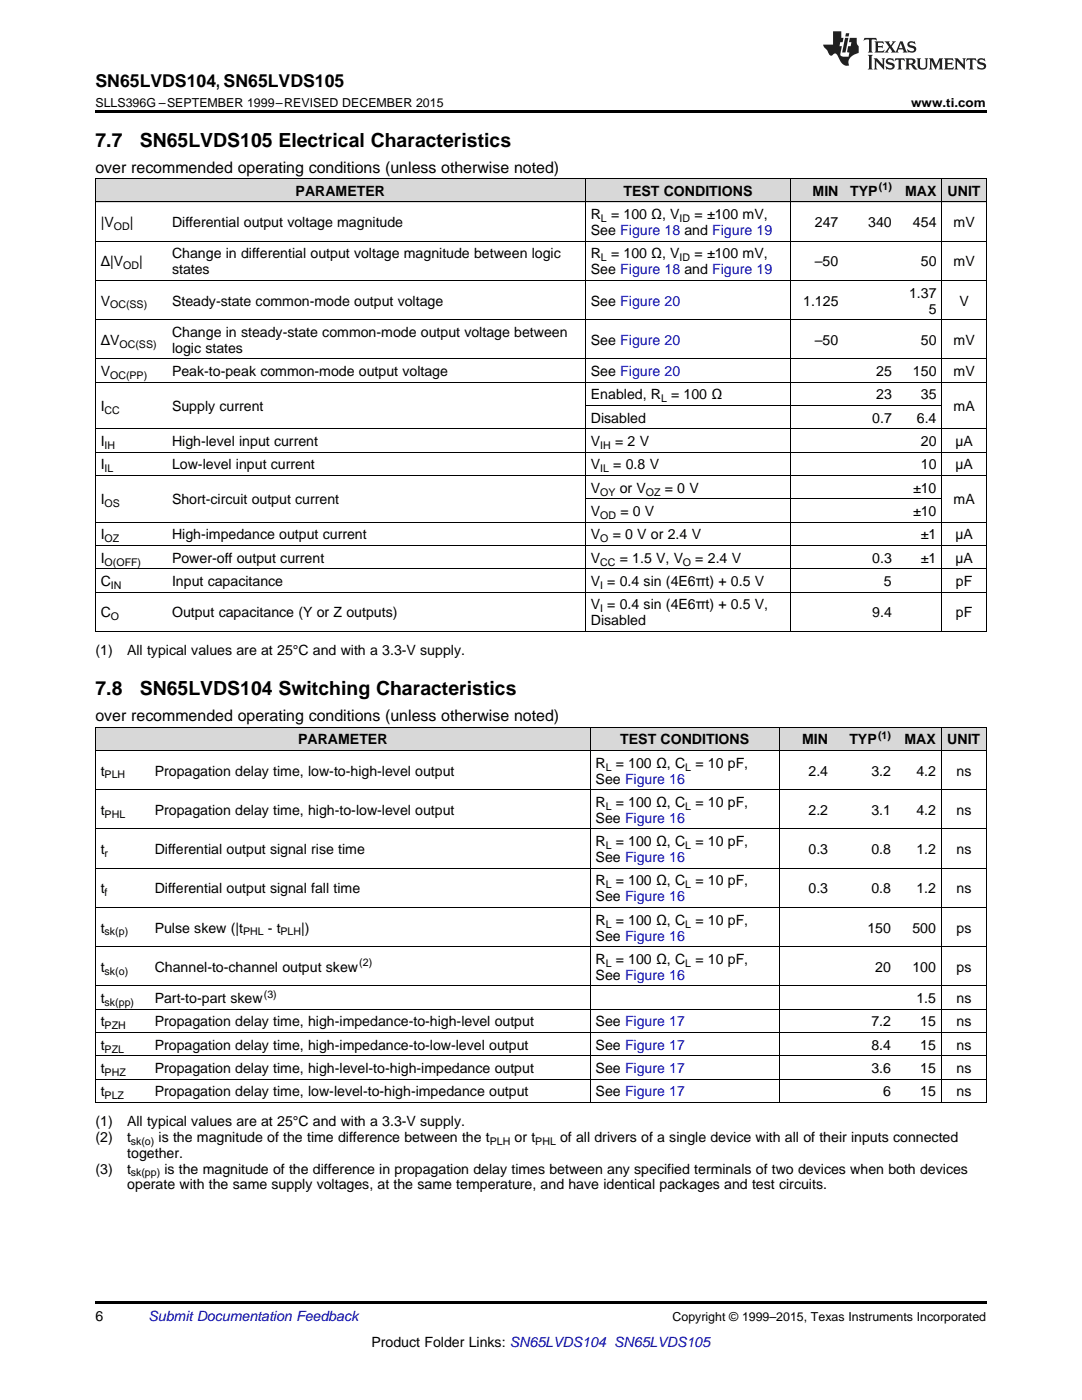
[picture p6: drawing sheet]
<svg xmlns="http://www.w3.org/2000/svg" width="216mm" height="279mm" viewBox="0 0 216 279" stroke-linecap="round" stroke-linejoin="round" font-family="sans-serif">
<defs><g id="words">
<g font-size="3.9">
<text x="19" y="29.3">7.7</text>
<text x="27.9" y="29.3">SN65LVDS105 Electrical Characteristics</text>
<text x="19" y="138.7">7.8</text>
<text x="27.9" y="138.7">SN65LVDS104 Switching Characteristics</text>
</g>
<text font-size="3.5" x="19" y="17.3">SN65LVDS104, SN65LVDS105</text>
<g font-size="3.2">
<text x="19" y="34.4">over recommended operating conditions (unless otherwise noted)</text>
<text x="19" y="143.9">over recommended operating conditions (unless otherwise noted)</text>
</g>
<g font-size="2.8">
<text x="59" y="39.1">PARAMETER</text>
<text x="124.4" y="39.1">TEST CONDITIONS</text>
<text x="162.1" y="39.1">MIN</text>
<text x="169.7" y="39.1">TYP</text>
<text x="180.6" y="39.1">MAX</text>
<text x="189.1" y="39.1">UNIT</text>
<text x="20.1" y="45.3">|V</text>
<text x="25.9" y="45.3">|</text>
<text x="34.3" y="45.3">Differential output voltage magnitude</text>
<text x="117.9" y="43.7">R</text>
<text x="117.9" y="46.9">See Figure 18 and Figure 19</text>
<text x="121.9" y="43.7">= 100 Ω, V</text>
<text x="138.6" y="43.7">= ±100 mV,</text>
<text x="162.6" y="45.3">247</text>
<text x="173.2" y="45.3">340</text>
<text x="182.2" y="45.3">454</text>
<text x="190.3" y="45.3">mV</text>
<text x="20.1" y="53.2">Δ|V</text>
<text x="27.8" y="53.2">|</text>
<text x="34.3" y="51.6">Change in differential output voltage magnitude between logic</text>
<text x="117.9" y="51.6">R</text>
<text x="121.9" y="51.6">= 100 Ω, V</text>
<text x="138.6" y="51.6">= ±100 mV,</text>
<text x="162.6" y="53.2">–50</text>
<text x="183.8" y="53.2">50</text>
<text x="190.3" y="53.2">mV</text>
<text x="34.3" y="54.8">states</text>
<text x="117.9" y="54.8">See Figure 18 and Figure 19</text>
<text x="181.4" y="59.4">1.37</text>
<text x="20.1" y="61">V</text>
<text x="34.3" y="61">Steady-state common-mode output voltage</text>
<text x="117.9" y="61">See Figure 20</text>
<text x="160.3" y="61">1.125</text>
<text x="185.3" y="62.6">5</text>
<text x="191.5" y="61">V</text>
<text x="20.1" y="68.8">ΔV</text>
<text x="34.3" y="67.2">Change in steady-state common-mode output voltage between</text>
<text x="34.3" y="70.4">logic states</text>
<text x="117.9" y="68.8">See Figure 20</text>
<text x="162.6" y="68.8">–50</text>
<text x="183.8" y="68.8">50</text>
<text x="190.3" y="68.8">mV</text>
<text x="20.1" y="75.1">V</text>
<text x="34.3" y="75.1">Peak-to-peak common-mode output voltage</text>
<text x="117.9" y="75.1">See Figure 20</text>
<text x="174.8" y="75.1">25</text>
<text x="182.2" y="75.1">150</text>
<text x="190.3" y="75.1">mV</text>
<text x="20.1" y="82.1">I</text>
<text x="34.3" y="82.1">Supply current</text>
<text x="117.9" y="79.7">Enabled, R</text>
<text x="133.9" y="79.7">= 100 Ω</text>
<text x="174.8" y="79.7">23</text>
<text x="183.8" y="79.7">35</text>
<text x="190.3" y="82.1">mA</text>
<text x="20.1" y="89">I</text>
<text x="34.3" y="89">High-level input current</text>
<text x="117.9" y="84.4">Disabled</text>
<text x="117.9" y="89">V</text>
<text x="122.7" y="89">= 2 V</text>
<text x="174.1" y="84.4">0.7</text>
<text x="183" y="84.4">6.4</text>
<text x="183.8" y="89">20</text>
<text x="190.6" y="89">µA</text>
<text x="20.1" y="93.7">I</text>
<text x="34.3" y="93.7">Low-level input current</text>
<text x="117.9" y="93.7">V</text>
<text x="122.4" y="93.7">= 0.8 V</text>
<text x="183.8" y="93.7">10</text>
<text x="190.6" y="93.7">µA</text>
<text x="20.1" y="100.7">I</text>
<text x="34.3" y="100.7">Short-circuit output current</text>
<text x="117.9" y="98.4">V</text>
<text x="123.6" y="98.4">or V</text>
<text x="132.6" y="98.4">= 0 V</text>
<text x="182.2" y="98.4">±10</text>
<text x="190.3" y="100.7">mA</text>
<text x="20.1" y="107.7">I</text>
<text x="34.3" y="107.7">High-impedance output current</text>
<text x="117.9" y="103">V</text>
<text x="117.9" y="107.7">V</text>
<text x="122.3" y="107.7">= 0 V or 2.4 V</text>
<text x="123.8" y="103">= 0 V</text>
<text x="182.2" y="103">±10</text>
<text x="183.8" y="107.7">±1</text>
<text x="190.6" y="107.7">µA</text>
<text x="20.1" y="112.3">I</text>
<text x="34.3" y="112.3">Power-off output current</text>
<text x="117.9" y="112.3">V</text>
<text x="123.7" y="112.3">= 1.5 V, V</text>
<text x="138.7" y="112.3">= 2.4 V</text>
<text x="174.1" y="112.3">0.3</text>
<text x="183.8" y="112.3">±1</text>
<text x="190.6" y="112.3">µA</text>
<text x="20.1" y="117">C</text>
<text x="34.3" y="117">Input capacitance</text>
<text x="117.9" y="117">V = 0.4 sin (4E6πt) + 0.5 V</text>
<text x="176.4" y="117">5</text>
<text x="190.7" y="117">pF</text>
<text x="20.1" y="123.2">C</text>
<text x="34.3" y="123.2">Output capacitance (Y or Z outputs)</text>
<text x="117.9" y="121.6">V = 0.4 sin (4E6πt) + 0.5 V,</text>
<text x="117.9" y="124.8">Disabled</text>
<text x="174.1" y="123.2">9.4</text>
<text x="190.7" y="123.2">pF</text>
<text x="19" y="130.7">(1)</text>
<text x="25.4" y="130.7">All typical values are at 25°C and with a 3.3-V supply.</text>
<text x="59.5" y="148.6">PARAMETER</text>
<text x="123.8" y="148.6">TEST CONDITIONS</text>
<text x="160.1" y="148.6">MIN</text>
<text x="169.5" y="148.6">TYP</text>
<text x="180.5" y="148.6">MAX</text>
<text x="189" y="148.6">UNIT</text>
<text x="20.1" y="154.8">t</text>
<text x="30.9" y="154.8">Propagation delay time, low-to-high-level output</text>
<text x="118.9" y="153.2">R</text>
<text x="122.9" y="153.2">= 100 Ω, C</text>
<text x="138.7" y="153.2">= 10 pF,</text>
<text x="161.3" y="154.8">2.4</text>
<text x="173.9" y="154.8">3.2</text>
<text x="182.8" y="154.8">4.2</text>
<text x="190.9" y="154.8">ns</text>
<text x="118.9" y="156.4">See Figure 16</text>
<text x="118.9" y="161">R</text>
<text x="122.9" y="161">= 100 Ω, C</text>
<text x="138.7" y="161">= 10 pF,</text>
<text x="20.1" y="162.6">t</text>
<text x="30.9" y="162.6">Propagation delay time, high-to-low-level output</text>
<text x="118.9" y="164.2">See Figure 16</text>
<text x="161.3" y="162.6">2.2</text>
<text x="173.9" y="162.6">3.1</text>
<text x="182.8" y="162.6">4.2</text>
<text x="190.9" y="162.6">ns</text>
<text x="20.1" y="170.5">t</text>
<text x="30.9" y="170.5">Differential output signal rise time</text>
<text x="118.9" y="168.9">R</text>
<text x="118.9" y="172">See Figure 16</text>
<text x="122.9" y="168.9">= 100 Ω, C</text>
<text x="138.7" y="168.9">= 10 pF,</text>
<text x="161.3" y="170.5">0.3</text>
<text x="173.9" y="170.5">0.8</text>
<text x="182.8" y="170.5">1.2</text>
<text x="190.9" y="170.5">ns</text>
<text x="20.1" y="178.3">t</text>
<text x="30.9" y="178.3">Differential output signal fall time</text>
<text x="118.9" y="176.7">R</text>
<text x="118.9" y="179.9">See Figure 16</text>
<text x="122.9" y="176.7">= 100 Ω, C</text>
<text x="138.7" y="176.7">= 10 pF,</text>
<text x="161.3" y="178.3">0.3</text>
<text x="173.9" y="178.3">0.8</text>
<text x="182.8" y="178.3">1.2</text>
<text x="190.9" y="178.3">ns</text>
<text x="118.9" y="184.5">R</text>
<text x="122.9" y="184.5">= 100 Ω, C</text>
<text x="138.7" y="184.5">= 10 pF,</text>
<text x="20.1" y="186.1">t</text>
<text x="30.9" y="186.1">Pulse skew (|t</text>
<text x="53.4" y="186.1">- t</text>
<text x="60.1" y="186.1">|)</text>
<text x="118.9" y="187.7">See Figure 16</text>
<text x="173.1" y="186.1">150</text>
<text x="182.1" y="186.1">500</text>
<text x="190.9" y="186.1">ps</text>
<text x="20.1" y="194">t</text>
<text x="30.9" y="194">Channel-to-channel output skew</text>
<text x="118.9" y="192.4">R</text>
<text x="118.9" y="195.5">See Figure 16</text>
<text x="122.9" y="192.4">= 100 Ω, C</text>
<text x="138.7" y="192.4">= 10 pF,</text>
<text x="174.7" y="194">20</text>
<text x="182.1" y="194">100</text>
<text x="190.9" y="194">ps</text>
<text x="20.1" y="200.2">t</text>
<text x="30.9" y="200.2">Part-to-part skew</text>
<text x="182.8" y="200.2">1.5</text>
<text x="190.9" y="200.2">ns</text>
<text x="20.1" y="204.9">t</text>
<text x="20.1" y="209.5">t</text>
<text x="30.9" y="204.9">Propagation delay time, high-impedance-to-high-level output</text>
<text x="30.9" y="209.5">Propagation delay time, high-impedance-to-low-level output</text>
<text x="118.9" y="204.9">See Figure 17</text>
<text x="118.9" y="209.5">See Figure 17</text>
<text x="173.9" y="204.9">7.2</text>
<text x="173.9" y="209.5">8.4</text>
<text x="183.6" y="204.9">15</text>
<text x="183.6" y="209.5">15</text>
<text x="190.9" y="204.9">ns</text>
<text x="190.9" y="209.5">ns</text>
<text x="20.1" y="214.2">t</text>
<text x="30.9" y="214.2">Propagation delay time, high-level-to-high-impedance output</text>
<text x="118.9" y="214.2">See Figure 17</text>
<text x="173.9" y="214.2">3.6</text>
<text x="183.6" y="214.2">15</text>
<text x="190.9" y="214.2">ns</text>
<text x="20.1" y="218.8">t</text>
<text x="30.9" y="218.8">Propagation delay time, low-level-to-high-impedance output</text>
<text x="118.9" y="218.8">See Figure 17</text>
<text x="176.2" y="218.8">6</text>
<text x="183.6" y="218.8">15</text>
<text x="190.9" y="218.8">ns</text>
<text x="19" y="224.7">(1)</text>
<text x="19" y="227.9">(2)</text>
<text x="25.4" y="224.7">All typical values are at 25°C and with a 3.3-V supply.</text>
<text x="25.4" y="227.9">t</text>
<text x="31.6" y="227.9">is the magnitude of the time difference between the t</text>
<text x="102.7" y="227.9">or t</text>
<text x="111.8" y="227.9">of all drivers of a single device with all of their inputs connected</text>
<text x="25.4" y="231">together.</text>
<text x="19" y="234.2">(3)</text>
<text x="25.4" y="234.2">t</text>
<text x="25.4" y="237.4">operate with the same supply voltages, at the same temperature, and have identical packages and test circuits.</text>
<text x="32.8" y="234.2">is the magnitude of the difference in propagation delay times between any specified terminals of two devices when both devices</text>
<text x="19" y="263.6">6</text>
<text x="74.1" y="268.9">Product Folder Links: SN65LVDS104 SN65LVDS105</text>
</g>
<text font-size="2.8" fill="#0000c8" x="29.6" y="263.6">Submit Documentation Feedback</text>
<g font-size="2.5">
<text x="19" y="21.4">SLLS396G –SEPTEMBER 1999–REVISED DECEMBER 2015</text>
<text x="181.8" y="21.4">www.ti.com</text>
<text x="134.2" y="263.6">Copyright © 1999–2015, Texas Instruments Incorporated</text>
</g>
<g font-size="2.1">
<text x="175.4" y="38">(1)</text>
<text x="22.7" y="45.9">OD</text>
<text x="119.9" y="44.3">L</text>
<text x="135.6" y="44.3">ID</text>
<text x="24.6" y="53.7">OD</text>
<text x="119.9" y="52.1">L</text>
<text x="135.6" y="52.1">ID</text>
<text x="22" y="61.6">OC(SS)</text>
<text x="23.8" y="69.4">OC(SS)</text>
<text x="22" y="75.6">OC(PP)</text>
<text x="20.9" y="82.6">CC</text>
<text x="131.9" y="80.3">L</text>
<text x="20.9" y="89.6">IH</text>
<text x="119.8" y="89.6">IH</text>
<text x="20.9" y="94.3">IL</text>
<text x="119.8" y="94.3">IL</text>
<text x="20.9" y="101.2">OS</text>
<text x="119.8" y="98.9">OY</text>
<text x="128.9" y="98.9">OZ</text>
<text x="119.8" y="103.6">OD</text>
<text x="20.9" y="108.2">OZ</text>
<text x="20.9" y="112.9">O(OFF)</text>
<text x="119.8" y="108.2">O</text>
<text x="119.8" y="112.9">CC</text>
<text x="136.3" y="112.9">O</text>
<text x="22.1" y="117.5">IN</text>
<text x="119.8" y="117.5">I</text>
<text x="22.1" y="123.8">O</text>
<text x="119.8" y="122.2">I</text>
<text x="175.2" y="147.4">(1)</text>
<text x="20.9" y="155.4">PLH</text>
<text x="120.9" y="153.8">L</text>
<text x="136.7" y="153.8">L</text>
<text x="120.9" y="161.6">L</text>
<text x="136.7" y="161.6">L</text>
<text x="20.9" y="163.2">PHL</text>
<text x="20.9" y="171">r</text>
<text x="120.9" y="169.4">L</text>
<text x="136.7" y="169.4">L</text>
<text x="20.9" y="178.9">f</text>
<text x="120.9" y="177.3">L</text>
<text x="136.7" y="177.3">L</text>
<text x="120.9" y="185.1">L</text>
<text x="136.7" y="185.1">L</text>
<text x="20.9" y="186.7">sk(p)</text>
<text x="48.5" y="186.7">PHL</text>
<text x="56" y="186.7">PLH</text>
<text x="20.9" y="194.5">sk(o)</text>
<text x="71.7" y="192.8">(2)</text>
<text x="120.9" y="192.9">L</text>
<text x="136.7" y="192.9">L</text>
<text x="20.9" y="200.8">sk(pp)</text>
<text x="52.6" y="199.1">(3)</text>
<text x="20.9" y="205.4">PZH</text>
<text x="20.9" y="210.1">PZL</text>
<text x="20.9" y="214.7">PHZ</text>
<text x="20.9" y="219.4">PLZ</text>
<text x="26.1" y="228.4">sk(o)</text>
<text x="97.7" y="228.4">PLH</text>
<text x="106.8" y="228.4">PHL</text>
<text x="26.1" y="234.8">sk(pp)</text>
</g>
</g></defs>
<g fill="#d8d8d8">
<path d="M19 145.2h10.8v4.6h-10.8z"/>
<path d="M29.8 145.2h88v4.6h-88z"/>
<path d="M117.8 145.2h37.7v4.6h-37.7z"/>
<path d="M155.5 145.2h10.8v4.6h-10.8z"/>
<path d="M166.3 145.2h12.6v4.6h-12.6z"/>
<path d="M178.9 145.2h9v4.6h-9z"/>
<path d="M187.9 145.2h8.9v4.6h-8.9z"/>
<path d="M19 35.7h14.3v4.7h-14.3z"/>
<path d="M33.3 35.7h83.5v4.7h-83.5z"/>
<path d="M116.8 35.7h40.9v4.7h-40.9z"/>
<path d="M157.7 35.7h10.7v4.7h-10.7z"/>
<path d="M168.4 35.7h10.7v4.7h-10.7z"/>
<path d="M179.1 35.7h8.9v4.7h-8.9z"/>
<path d="M188 35.7h8.8v4.7h-8.8z"/>
</g>
<g fill="#000">
<path d="M19 22h177.8v.5h-177.8zM19 126l.2 .1zM116.7 126l.1 .1zM157.6 126l.1 .1zM168.3 126l.1 .1zM179 126l.1 .1zM187.9 126l.1 .1zM196.7 126l.1 .1zM19 220.1h.2zM117.7 220.1h.1zM155.4 220.1h.1zM166.2 220.1h.1z"/>
<path d="M178.8 220.1h.1zM187.7 220.1h.2zM196.7 220.1h.1zM19 259.7h177.8v.5h-177.8z"/>
</g>
<g fill="none" stroke="#000" stroke-width=".2">
<path d="M19 35.6h177.8M19.1 35.7v90.4M116.8 35.7v90.4M157.7 35.7v90.4M187.9 35.7v90.4M196.8 35.7v90.4M19 56h177.8M19 48.1h177.8M19 40.3h177.8M19 76.3h177.8M19 71.6h177.8M19 63.8h177.8"/>
<path d="M19 94.9h177.8M19 90.3h177.8M19 85.6h177.8M116.8 99.6h71.2M116.8 80.9h71.2M19 118.2h177.8M19 113.5h177.8M19 108.9h177.8M19 104.2h177.8M19 126h177.8M19 157.6h177.8M19 149.8h177.8"/>
<path d="M19 145.1h177.8M19.1 145.1v75M117.7 145.1v75M155.5 145.1v75M187.8 145.1v75M196.8 145.1v75M19 173.3h177.8M19 165.4h177.8M19 196.8h177.8M19 188.9h177.8M19 181.1h177.8M19 215.4h177.8"/>
<path d="M19 210.7h177.8M19 206.1h177.8M19 201.4h177.8M19 220h177.8"/>
</g>
<g fill="#231f20">
<path d="M172.5 7.6l-.1 .5 .4-.2h.6v.1v2.1l-.2 .4h.9l-.2-.4v-2.1l.1-.1h.5l.5 .2-.2-.5zM174.5 8.3l.2 .3v1.5l-.2 .4h1.8l.2-.6a1.04 1.04 0 0 1-1.3 .2v-.7h.6l.3 .2v-.6l-.3 .2h-.6v-.6l.8-.1 .4 .3-.2-.5zM176.5 8.3l.9 1.1-.9 1.1h.8l-.2-.2 .4-.7 .5 .7-.2 .2h1.5l-.2-.2 .2-.4h.9l.1 .4-.2 .2h1l-.3-.3-.7-1.9h-.5l-.9 2-.8-1 .9-1h-.8l.1 .3-.4 .5-.3-.6 .1-.2zM179.7 8.6l.4 1h-.7zM181.3 8.4a.63 .63 0 0 0-.2 .7 .63 .63 0 0 0 .6 .4l.6 .2 .1 .2a.75 .75 0 0 1-.7 .4 .75 .75 0 0 1-.6-.5l.1 .7 .1-.1a1.11 1.11 0 0 0 1.5-.6 1.13 1.13 0 0 0-1.2-.8l-.1-.4a1.04 1.04 0 0 1 1.2 .2l-.2-.5-.2 .1-.4-.2zM173.2 10.9l.2 .4v2.2l-.2 .4h1l-.3-.4v-2.2l.3-.4zM174.3 11.6l.3 .4v1.5l-.3 .4h.8l-.2-.4v-1.3l1.5 1.7v-1.9l.2-.4h-.7l.2 .4v.9l-1.1-1.3zM177 11.8a.62 .62 0 0 0-.2 .7 .62 .62 0 0 0 .6 .4l.6 .1 .1 .3a.76 .76 0 0 1-.7 .3 .76 .76 0 0 1-.7-.4l.2 .7 .1-.1a1.11 1.11 0 0 0 1.5-.6 1.13 1.13 0 0 0-1.2-.8l-.1-.4a1.04 1.04 0 0 1 1.2 .2l-.2-.6-.2 .1-.5-.1zM178.7 11.6l-.2 .6a.61 .61 0 0 1 .8-.3v1.6l-.2 .4h.9l-.2-.4v-1.6a.63 .63 0 0 1 .7 .3l-.1-.6zM180.6 11.6l.3 .4v1.5l-.3 .4h1l-.2-.2-.1-.8 .6 .2a.76 .76 0 0 0 1.2 .7l-1-1a.58 .58 0 0 0 .6-.5 .58 .58 0 0 0-.5-.6zM181.4 11.9h.1a.45 .45 0 0 1 .5 .1 .45 .45 0 0 1 .1 .5l-.8 .2zM182.9 11.6l.2 .2a2.17 2.17 0 0 0 .3 1.9 .99 .99 0 0 0 1.6-.6v-1.1l.2-.4h-.7l.2 .2a1.92 1.92 0 0 1-.2 1.8 .6 .6 0 0 1-.9-.5v-1.1l.2-.4zM185.4 11.6l.2 .4v1.5l-.2 .4h.7l-.2-.4v-1.4l.8 1.8 .8-1.8v1.4l-.2 .4h.9l-.2-.4v-1.5l.2-.4h-.8l-.6 1.5-.6-1.5zM188.4 11.6l.2 .4v1.5l-.2 .4h1.8l.1-.6a1.04 1.04 0 0 1-1.2 .1v-.6h.5l.4 .2v-.6l-.4 .2h-.5v-.7h.8l.3 .3-.1-.6zM190.5 11.6l.2 .4v1.5l-.2 .4h.7l-.2-.4v-1.3l1.5 1.7v-1.9l.2-.4h-.7l.2 .4v.9l-1.1-1.3zM192.9 11.6l-.1 .6a.61 .61 0 0 1 .7-.3l.1 1.6-.3 .4h1l-.3-.4 .1-1.6a.63 .63 0 0 1 .7 .3l-.1-.6zM195.2 11.8a.62 .62 0 0 0-.2 .7 .62 .62 0 0 0 .6 .4l.6 .1 .1 .3a.76 .76 0 0 1-.7 .3 .76 .76 0 0 1-.6-.4l.1 .7 .1-.1a1.11 1.11 0 0 0 1.6-.6 1.13 1.13 0 0 0-1.3-.8l-.1-.4a1.04 1.04 0 0 1 1.2 .2l-.1-.6-.2 .1-.5-.1z"/>
<path d="M166.2 6.3v2.6h-1.9v.4l.8 .9a.91 .91 0 0 0 1 .8 .56 .56 0 0 1 .5-.3 .56 .56 0 0 1 .5 .3l.4 .8a1.53 1.53 0 0 0 1.9 1.2 1.54 1.54 0 0 1 1-2.1l.9-.3v-1.4a1.52 1.52 0 0 1-.4-1.6h-1.3l-.2 .8h.5l-.2 .8h-.5l-.1 1v.2l.4 .1-.2 .8a1.93 1.93 0 0 1-1.6-.3l.3-1.8h-.5l.2-.8h.4l.2-.8h-.4v-1.3zM168.6 7.6l-.6 2.9h.7l.6-2.9zM168.8 6.6l-.1 .7h.6l.2-.7z"/>
</g>
<use href="#words"/>
</svg>
